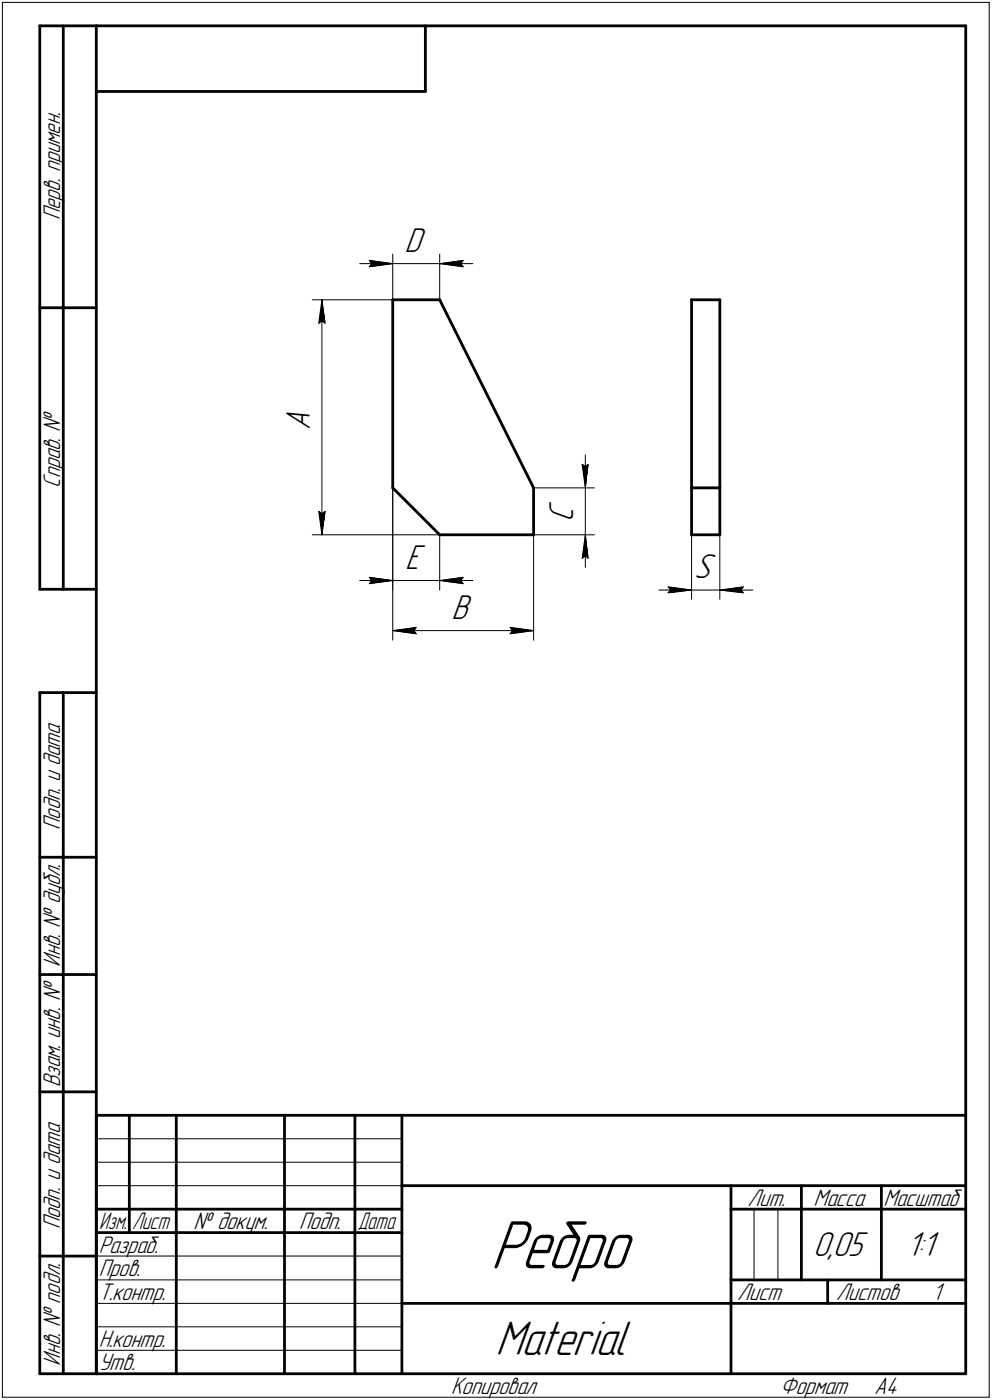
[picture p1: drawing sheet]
<svg xmlns="http://www.w3.org/2000/svg" width="211mm" height="298mm" viewBox="0 0 211 298" stroke-linecap="round" stroke-linejoin="round" font-family="sans-serif">
<defs><g id="words">
<text font-size="15.6" x="104.4" y="270.1">Ребро</text>
<text font-size="10.9" x="105.4" y="288.5">Material</text>
<g font-size="7.8">
<text x="86" y="53.6">D</text>
<text x="66" y="91.6" transform="rotate(-90 66 91.6)">A</text>
<text x="122" y="111.2" transform="rotate(-90 122 111.2)">C</text>
<text x="86.2" y="121.1">E</text>
<text x="147.7" y="123.1">S</text>
<text x="96" y="131.7">B</text>
<text x="173" y="267.5">0,05</text>
<text x="192.9" y="267.5">1:1</text>
</g>
<g font-size="5.4">
<text x="12.8" y="46.9" transform="rotate(-90 12.8 46.9)">Перв. примен.</text>
<text x="12.8" y="103.8" transform="rotate(-90 12.8 103.8)">Справ. №</text>
<text x="12.8" y="176.7" transform="rotate(-90 12.8 176.7)">Подп. и дата</text>
<text x="12.8" y="205.8" transform="rotate(-90 12.8 205.8)">Инв. № дубл.</text>
<text x="12.8" y="231.6" transform="rotate(-90 12.8 231.6)">Взам. инв. №</text>
<text x="159.1" y="256.8">Лит.</text>
<text x="173.1" y="256.8">Масса</text>
<text x="188" y="256.8">Масштаб</text>
<text x="12.8" y="261.7" transform="rotate(-90 12.8 261.7)">Подп. и дата</text>
<text x="41.2" y="261.8">№ докум.</text>
<text x="63.6" y="261.8">Подп.</text>
<text x="21" y="266.8">Разраб.</text>
<text x="21" y="271.8">Пров.</text>
<text x="21" y="276.8">Т.контр.</text>
<text x="156.9" y="276.8">Лист</text>
<text x="177.9" y="276.8">Листов</text>
<text x="198.4" y="276.8">1</text>
<text x="21" y="286.8">Н.контр.</text>
<text x="12.8" y="290.8" transform="rotate(-90 12.8 290.8)">Инв. № подл.</text>
<text x="21" y="291.8">Утв.</text>
<text x="96" y="296.8">Копировал</text>
<text x="166" y="296.8">Формат</text>
<text x="186" y="296.8">A4</text>
</g>
<g font-size="5.3">
<text x="21.1" y="261.8">Изм.</text>
<text x="28.1" y="261.8">Лист</text>
<text x="76.1" y="261.8">Дата</text>
</g>
</g></defs>
<g fill="none" stroke="#000" stroke-width=".59">
<path d="M8.5 5.5v120zM8.5 5.5h12zM13.5 5.5v120zM20.5 5.5v287zM20.5 5.5h185zM20.5 19.5h70zM90.5 5.5v14zM205.5 5.5v287zM8.5 65.5h12zM83.6 63.8v40.1zM83.6 63.8h10zM93.6 63.8l19.9 40.1z"/>
<path d="M147.2 63.8h6zM147.2 63.8v40.1zM153.2 63.8v40.1zM83.6 103.9l10 10zM93.6 113.9h19.9zM113.5 103.9v10zM147.2 113.9h6zM147.2 103.9v10zM147.2 103.9h6zM153.2 103.9v10zM8.5 125.5h12zM8.5 147.5v145z"/>
<path d="M8.5 147.5h12zM13.5 147.5v145zM8.5 182.5h12zM8.5 207.5h12zM8.5 232.5h12zM20.5 237.5h185zM20.5 237.5v55zM27.5 237.5v25zM37.5 237.5v55zM60.5 237.5v55zM75.5 237.5v55zM85.5 237.5v55z"/>
<path d="M20.5 257.5h65zM85.5 252.5h120zM155.5 252.5v40zM155.5 257.5h15zM170.5 252.5v20zM170.5 257.5h35zM187.5 252.5v20zM8.5 267.5h12zM20.5 262.5h65zM85.5 277.5h70zM155.5 277.5h50zM155.5 272.5h50z"/>
<path d="M176.1 272.5v5zM8.5 292.5h12zM20.5 292.5h185z"/>
</g>
<g fill="none" stroke="#000" stroke-width=".21">
<path d="M.5 .5v297zM.5 .5h210zM210.5 .5v297zM76.5 56.1h7.1zM78.6 55.5l5 .6zM78.6 55.5l.5 .6zM78.6 56.8l5-.7zM79.1 56.1l-.5 .7zM83.6 54.1v9.7zM83.6 56.1h10zM93.6 54.1v9.7zM93.6 56.1l5 .7z"/>
<path d="M93.6 56.1l5-.6zM93.6 56.1h7zM98 56.1l.6 .7zM98.6 55.5l-.6 .6zM66.5 63.8h17.1zM67.8 68.8l.7-.5zM68.5 63.8l.7 5zM68.5 68.3l.7 .5zM68.5 63.8l-.7 5zM68.5 63.8v50.1zM123.9 98.9l.6 .4zM123.9 98.9l.6 5z"/>
<path d="M124.5 99.3l.6-.4zM124.5 96.9v7zM125.1 98.9l-.6 5zM66.5 113.9h27.1zM67.8 108.9l.7 5zM67.8 108.9l.7 .5zM68.5 109.4l.7-.5zM69.2 108.9l-.7 5zM83.6 103.9v32.4zM83.6 103.9v21.7zM93.6 113.9v11.7zM113.5 113.9v22.4z"/>
<path d="M113.5 113.9h13zM113.5 103.9h13zM123.9 118.9l.6-.5zM124.5 113.9l-.6 5zM124.5 118.4l.6 .5zM124.5 113.9l.6 5zM124.5 113.9v6.9zM124.5 103.9v10zM147.2 113.9v13.7zM153.2 113.9v13.7zM76.5 123.6h7.1zM78.6 122.9l5 .7z"/>
<path d="M78.6 122.9l.5 .7zM78.6 124.3l5-.7zM79.1 123.6l-.5 .7zM83.6 134.3l5-.7zM83.6 134.3l5 .7zM83.6 134.3h29.9zM83.6 123.6h10zM88.1 134.3l.5 .7zM88.6 133.6l-.5 .7zM93.6 123.6l5 .7zM93.6 123.6l5-.7zM93.6 123.6h7z"/>
<path d="M98 123.6l.6 .7zM98.6 122.9l-.6 .7zM108.5 135l5-.7zM108.5 133.6l.6 .7zM108.5 133.6l5 .7zM109.1 134.3l-.6 .7zM140.2 125.6h7zM142.2 125l5 .6zM142.2 125l.5 .6zM142.2 126.2l5-.6zM142.7 125.6l-.5 .6zM147.2 125.6h6z"/>
<path d="M153.2 125.6l5 .6zM153.2 125.6l5-.6zM153.2 125.6h7zM157.6 125.6l.6 .6zM158.2 125l-.6 .6zM20.5 247.5h65zM20.5 252.5h65zM20.5 242.5h65zM160.4 257.5v15zM165.5 257.5v15zM20.5 267.5h65zM20.5 272.5h65z"/>
<path d="M20.5 277.5h65zM.5 297.5h210zM20.5 282.5h65zM20.5 287.5h65z"/>
</g>
<g fill="#fff" stroke="#fff" stroke-width=".21">
<path d="M147.7 117.4h5zM147.7 117.5h5zM147.7 117.6h5zM147.7 117.7h5zM147.7 117.8h5zM147.7 117.9h5zM147.7 117.9h5zM147.7 118h5zM147.7 118.1h5zM147.7 118.2h5zM147.7 118.3h5zM147.7 118.4h5zM147.7 118.4h5zM147.7 118.5h5zM147.7 118.6h5zM147.7 118.7h5zM147.7 118.8h5zM147.7 118.9h5zM147.7 119h5zM147.7 119h5zM147.7 119.1h5zM147.7 119.2h5zM147.7 119.3h5zM147.7 119.4h5zM147.7 119.5h5zM147.7 119.5h5zM147.7 119.6h5zM147.7 119.7h5zM147.7 119.8h5zM147.7 119.9h5zM147.7 120h5zM147.7 120.1h5zM147.7 120.1h5zM147.7 120.2h5zM147.7 120.3h5zM147.7 120.4h5zM147.7 120.5h5zM147.7 120.6h5zM147.7 120.6h5zM147.7 120.7h5zM147.7 120.8h5zM147.7 120.9h5zM147.7 121h5zM147.7 121.1h5zM147.7 121.2h5zM147.7 121.2h5zM147.7 121.3h5zM147.7 121.4h5zM147.7 121.5h5zM147.7 121.6h5zM147.7 121.7h5zM147.7 121.8h5zM147.7 121.8h5zM147.7 121.9h5zM147.7 122h5zM147.7 122.1h5zM147.7 122.2h5zM147.7 122.3h5zM147.7 122.3h5zM147.7 122.4h5zM147.7 122.5h5zM147.7 122.6h5zM147.7 122.7h5zM147.7 122.8h5zM147.7 122.9h5zM147.7 122.9h5zM147.7 123h5zM147.7 123.1h5zM147.7 123.2h5zM147.7 123.3h5zM147.7 123.4h5zM147.7 123.4h5zM147.7 123.5h5zM147.7 123.6h5zM147.7 123.7h5zM147.7 123.8h5zM147.7 123.9h5zM147.7 124h5zM147.7 124h5zM147.7 124.1h5zM147.7 124.2h5zM147.7 124.3h5zM147.7 124.4h5zM147.7 124.5h5zM147.7 124.5h5z"/>
<path d="M141.6 124.5h.7zM141.6 124.5h1.3zM141.6 124.6h1.9zM141.6 124.7h2.6zM141.6 124.8h3.2zM141.6 124.9h3.8zM141.6 125h4zM141.6 125.1h4.2zM141.6 125.1h4.4zM141.6 125.2h4.6zM141.6 125.3h4.8zM141.6 125.4h5zM141.6 125.5h5.2zM141.6 125.6h5.4zM141.6 125.6h5.6zM141.6 125.7h5.4zM141.6 125.8h5.1zM141.6 125.9h5zM141.6 126h4.7zM141.6 126.1h4.4zM141.6 126.2h4.3zM141.6 126.2h4zM141.6 126.3h3.8zM141.6 126.4h3.2zM141.6 126.5h2.6zM141.6 126.6h1.9zM141.6 126.7h1.3zM141.6 126.7h.7z"/>
<path d="M158.1 124.5h.6zM157.5 124.5h1.2zM156.8 124.6h1.9zM156.2 124.7h2.5zM155.6 124.8h3.1zM154.9 124.9h3.8zM154.8 125h3.9zM154.6 125.1h4.1zM154.3 125.1h4.4zM154.2 125.2h4.5zM154 125.3h4.7zM153.8 125.4h4.9zM153.6 125.5h5.1zM153.4 125.6h5.3zM153.2 125.6h5.5zM153.4 125.7h5.3zM153.7 125.8h5zM153.8 125.9h4.9zM154.1 126h4.6zM154.3 126.1h4.4zM154.5 126.2h4.2zM154.8 126.2h3.9zM154.9 126.3h3.8zM155.6 126.4h3.1zM156.2 126.5h2.5zM156.8 126.6h1.9zM157.5 126.7h1.2zM158.1 126.7h.6z"/>
<path d="M60.4 86.2h7.1zM60.4 86.3h7.1zM60.4 86.4h7.1zM60.4 86.4h7.1zM60.4 86.5h7.1zM60.4 86.6h7.1zM60.4 86.7h7.1zM60.4 86.8h7.1zM60.4 86.9h7.1zM60.4 87h7.1zM60.4 87h7.1zM60.4 87.1h7.1zM60.4 87.2h7.1zM60.4 87.3h7.1zM60.4 87.4h7.1zM60.4 87.5h7.1zM60.4 87.5h7.1zM60.4 87.6h7.1zM60.4 87.7h7.1zM60.4 87.8h7.1zM60.4 87.9h7.1zM60.4 88h7.1zM60.4 88.1h7.1zM60.4 88.1h7.1zM60.4 88.2h7.1zM60.4 88.3h7.1zM60.4 88.4h7.1zM60.4 88.5h7.1zM60.4 88.6h7.1zM60.4 88.6h7.1zM60.4 88.7h7.1zM60.4 88.8h7.1zM60.4 88.9h7.1zM60.4 89h7.1zM60.4 89.1h7.1zM60.4 89.2h7.1zM60.4 89.2h7.1zM60.4 89.3h7.1zM60.4 89.4h7.1zM60.4 89.5h7.1zM60.4 89.6h7.1zM60.4 89.7h7.1zM60.4 89.7h7.1zM60.4 89.8h7.1zM60.4 89.9h7.1zM60.4 90h7.1zM60.4 90.1h7.1zM60.4 90.2h7.1zM60.4 90.3h7.1zM60.4 90.3h7.1zM60.4 90.4h7.1zM60.4 90.5h7.1zM60.4 90.6h7.1zM60.4 90.7h7.1zM60.4 90.8h7.1zM60.4 90.8h7.1zM60.4 90.9h7.1zM60.4 91h7.1zM60.4 91.1h7.1zM60.4 91.2h7.1zM60.4 91.3h7.1zM60.4 91.4h7.1zM60.4 91.4h7.1z"/>
<path d="M67.2 108.4h2.5zM67.3 108.5h2.4zM67.3 108.5h2.4zM67.3 108.6h2.4zM67.3 108.7h2.4zM67.3 108.8h2.4zM67.3 108.9h2.4zM67.3 109h2.4zM67.4 109.1h2.3zM67.4 109.1h2.2zM67.4 109.2h2.2zM67.4 109.3h2.2zM67.4 109.4h2.2zM67.4 109.5h2.2zM67.4 109.6h2.2zM67.5 109.6h2.1zM67.5 109.7h2.1zM67.5 109.8h2.1zM67.5 109.9h2zM67.5 110h2zM67.5 110.1h2zM67.5 110.2h2zM67.5 110.2h2zM67.6 110.3h1.9zM67.6 110.4h1.9zM67.6 110.5h1.9zM67.6 110.6h1.9zM67.6 110.7h1.8zM67.6 110.7h1.8zM67.6 110.8h1.8zM67.6 110.9h1.8zM67.6 111h1.8zM67.6 111.1h1.8zM67.6 111.2h1.8zM67.6 111.3h1.8zM67.6 111.3h1.8zM67.6 111.4h1.7zM67.7 111.5h1.6zM67.7 111.6h1.6zM67.7 111.7h1.6zM67.7 111.8h1.6zM67.7 111.8h1.6zM67.7 111.9h1.6zM67.7 112h1.6zM67.7 112.1h1.6zM67.8 112.2h1.5zM67.8 112.3h1.5zM67.9 112.4h1.3zM67.9 112.4h1.3zM68 112.5h1.1zM68 112.6h1.1zM68 112.7h1zM68.1 112.8h.9zM68.1 112.9h.9zM68.2 112.9h.7zM68.2 113h.7zM68.2 113.1h.6zM68.2 113.2h.6zM68.2 113.3h.5zM68.3 113.4h.4zM68.3 113.5h.4zM68.4 113.5h.3zM68.4 113.6h.3z"/>
<path d="M68.4 64.1h.3zM68.4 64.2h.3zM68.3 64.3h.4zM68.3 64.3h.4zM68.2 64.4h.5zM68.2 64.5h.6zM68.2 64.6h.6zM68.2 64.7h.7zM68.2 64.8h.7zM68.1 64.9h.9zM68.1 64.9h.9zM68 65h1zM68 65.1h1.1zM68 65.2h1.1zM67.9 65.3h1.3zM67.9 65.4h1.3zM67.8 65.4h1.5zM67.8 65.5h1.5zM67.7 65.6h1.6zM67.7 65.7h1.6zM67.7 65.8h1.6zM67.7 65.9h1.6zM67.7 66h1.6zM67.7 66h1.6zM67.7 66.1h1.6zM67.7 66.2h1.6zM67.6 66.3h1.7zM67.6 66.4h1.8zM67.6 66.5h1.8zM67.6 66.5h1.8zM67.6 66.6h1.8zM67.6 66.7h1.8zM67.6 66.8h1.8zM67.6 66.9h1.8zM67.6 67h1.8zM67.6 67.1h1.8zM67.6 67.1h1.9zM67.6 67.2h1.9zM67.6 67.3h1.9zM67.6 67.4h1.9zM67.5 67.5h2zM67.5 67.6h2zM67.5 67.6h2zM67.5 67.7h2zM67.5 67.8h2zM67.5 67.9h2.1zM67.5 68h2.1zM67.5 68.1h2.1zM67.4 68.2h2.2zM67.4 68.2h2.2zM67.4 68.3h2.2zM67.4 68.4h2.2zM67.4 68.5h2.2zM67.4 68.6h2.2zM67.4 68.7h2.3zM67.3 68.7h2.4zM67.3 68.8h2.4zM67.3 68.9h2.4zM67.3 69h2.4zM67.3 69.1h2.4zM67.3 69.2h2.4zM67.3 69.3h2.4z"/>
<path d="M96 126.2h5zM96 126.2h5zM96 126.3h5zM96 126.4h5zM96 126.5h5zM96 126.6h5zM96 126.7h5zM96 126.7h5zM96 126.8h5zM96 126.9h5zM96 127h5zM96 127.1h5zM96 127.2h5zM96 127.3h5zM96 127.3h5zM96 127.4h5zM96 127.5h5zM96 127.6h5zM96 127.7h5zM96 127.8h5zM96 127.8h5zM96 127.9h5zM96 128h5zM96 128.1h5zM96 128.2h5zM96 128.3h5zM96 128.4h5zM96 128.4h5zM96 128.5h5zM96 128.6h5zM96 128.7h5zM96 128.8h5zM96 128.9h5zM96 128.9h5zM96 129h5zM96 129.1h5zM96 129.2h5zM96 129.3h5zM96 129.4h5zM96 129.5h5zM96 129.5h5zM96 129.6h5zM96 129.7h5zM96 129.8h5zM96 129.9h5zM96 130h5zM96 130h5zM96 130.1h5zM96 130.2h5zM96 130.3h5zM96 130.4h5zM96 130.5h5zM96 130.6h5zM96 130.6h5zM96 130.7h5zM96 130.8h5zM96 130.9h5zM96 131h5zM96 131.1h5zM96 131.1h5zM96 131.2h5zM96 131.3h5zM96 131.4h5zM96 131.5h5zM96 131.6h5zM96 131.7h5zM96 131.7h5zM96 131.8h5zM96 131.9h5zM96 132h5zM96 132.1h5zM96 132.2h5zM96 132.2h5zM96 132.3h5zM96 132.4h5zM96 132.5h5zM96 132.6h5zM96 132.7h5zM96 132.8h5zM96 132.8h5zM96 132.9h5zM96 133h5zM96 133.1h5zM96 133.2h5z"/>
<path d="M88.5 133.1h.6zM87.9 133.2h1.2zM87.2 133.3h1.9zM86.6 133.3h2.5zM86 133.4h3.1zM85.3 133.5h3.8zM85.2 133.6h3.9zM85 133.7h4.1zM84.8 133.8h4.3zM84.6 133.9h4.5zM84.4 133.9h4.7zM84.2 134h4.9zM84 134.1h5.1zM83.8 134.2h5.3zM83.6 134.3h5.5zM83.8 134.4h5.3zM84 134.5h5.1zM84.2 134.5h4.9zM84.4 134.6h4.7zM84.6 134.7h4.5zM84.8 134.8h4.3zM85 134.9h4.1zM85.2 135h3.9zM85.3 135h3.8zM86.1 135.1h3zM86.9 135.2h2.2zM87.6 135.3h1.5zM88.4 135.4h.7z"/>
<path d="M108 133.1h.7zM108 133.2h1.3zM108 133.3h1.9zM108 133.3h2.6zM108 133.4h3.2zM108 133.5h3.8zM108 133.6h4zM108 133.7h4.2zM108 133.8h4.4zM108 133.9h4.6zM108 133.9h4.8zM108 134h4.9zM108 134.1h5.2zM108 134.2h5.4zM108 134.3h5.5zM108 134.4h5.4zM108 134.5h5.2zM108 134.5h4.9zM108 134.6h4.8zM108 134.7h4.6zM108 134.8h4.4zM108 134.9h4.2zM108 135h4zM108 135h3.8zM108 135.1h3.1zM108 135.2h2.3zM108 135.3h1.6zM108 135.4h.8z"/>
<path d="M116.4 106.6h7.1zM116.4 106.7h7.1zM116.4 106.8h7.1zM116.4 106.8h7.1zM116.4 106.9h7.1zM116.4 107h7.1zM116.4 107.1h7.1zM116.4 107.2h7.1zM116.4 107.3h7.1zM116.4 107.4h7.1zM116.4 107.4h7.1zM116.4 107.5h7.1zM116.4 107.6h7.1zM116.4 107.7h7.1zM116.4 107.8h7.1zM116.4 107.9h7.1zM116.4 107.9h7.1zM116.4 108h7.1zM116.4 108.1h7.1zM116.4 108.2h7.1zM116.4 108.3h7.1zM116.4 108.4h7.1zM116.4 108.5h7.1zM116.4 108.5h7.1zM116.4 108.6h7.1zM116.4 108.7h7.1zM116.4 108.8h7.1zM116.4 108.9h7.1zM116.4 109h7.1zM116.4 109.1h7.1zM116.4 109.1h7.1zM116.4 109.2h7.1zM116.4 109.3h7.1zM116.4 109.4h7.1zM116.4 109.5h7.1zM116.4 109.6h7.1zM116.4 109.6h7.1zM116.4 109.7h7.1zM116.4 109.8h7.1zM116.4 109.9h7.1zM116.4 110h7.1zM116.4 110.1h7.1zM116.4 110.2h7.1zM116.4 110.2h7.1zM116.4 110.3h7.1zM116.4 110.4h7.1zM116.4 110.5h7.1zM116.4 110.6h7.1zM116.4 110.7h7.1zM116.4 110.7h7.1zM116.4 110.8h7.1zM116.4 110.9h7.1zM116.4 111h7.1zM116.4 111.1h7.1z"/>
<path d="M124.5 114.1h.2zM124.5 114.2h.2zM124.4 114.3h.3zM124.4 114.4h.4zM124.3 114.5h.5zM124.3 114.6h.6zM124.3 114.6h.6zM124.2 114.7h.7zM124.2 114.8h.8zM124.1 114.9h.9zM124.1 115h.9zM124 115.1h1.1zM124 115.1h1.1zM124 115.2h1.1zM124 115.3h1.1zM124 115.4h1.1zM123.9 115.5h1.3zM123.9 115.6h1.3zM123.8 115.7h1.4zM123.8 115.7h1.5zM123.8 115.8h1.5zM123.8 115.9h1.5zM123.8 116h1.5zM123.8 116.1h1.5zM123.8 116.2h1.5zM123.8 116.2h1.5zM123.7 116.3h1.7zM123.7 116.4h1.7zM123.7 116.5h1.7zM123.7 116.6h1.7zM123.7 116.7h1.7zM123.7 116.8h1.7zM123.7 116.8h1.7zM123.6 116.9h1.9zM123.6 117h1.9zM123.6 117.1h1.9zM123.6 117.2h1.9zM123.6 117.3h1.9zM123.6 117.3h1.9zM123.6 117.4h1.9zM123.5 117.5h2zM123.5 117.6h2.1zM123.5 117.7h2.1zM123.5 117.8h2.1zM123.5 117.9h2.1zM123.5 117.9h2.1zM123.5 118h2.1zM123.5 118.1h2.1zM123.4 118.2h2.2zM123.4 118.3h2.2zM123.4 118.4h2.2zM123.4 118.4h2.2zM123.4 118.5h2.2zM123.4 118.6h2.2zM123.4 118.7h2.2zM123.4 118.8h2.3zM123.4 118.9h2.3zM123.4 119h2.3zM123.4 119h2.3zM123.4 119.1h2.3zM123.4 119.2h2.3zM123.4 119.3h2.3z"/>
<path d="M123.3 98.4h2.4zM123.4 98.5h2.3zM123.4 98.6h2.3zM123.4 98.6h2.3zM123.4 98.7h2.3zM123.4 98.8h2.3zM123.4 98.9h2.3zM123.4 99h2.3zM123.4 99.1h2.2zM123.4 99.1h2.2zM123.4 99.2h2.2zM123.4 99.3h2.2zM123.4 99.4h2.2zM123.4 99.5h2.2zM123.4 99.6h2.2zM123.5 99.7h2.1zM123.5 99.7h2.1zM123.5 99.8h2.1zM123.5 99.9h2.1zM123.5 100h2.1zM123.5 100.1h2.1zM123.5 100.2h2.1zM123.5 100.2h2zM123.6 100.3h1.9zM123.6 100.4h1.9zM123.6 100.5h1.9zM123.6 100.6h1.9zM123.6 100.7h1.9zM123.6 100.8h1.9zM123.6 100.8h1.9zM123.7 100.9h1.7zM123.7 101h1.7zM123.7 101.1h1.7zM123.7 101.2h1.7zM123.7 101.3h1.7zM123.7 101.3h1.7zM123.7 101.4h1.7zM123.8 101.5h1.5zM123.8 101.6h1.5zM123.8 101.7h1.5zM123.8 101.8h1.5zM123.8 101.9h1.5zM123.8 101.9h1.5zM123.8 102h1.5zM123.8 102.1h1.4zM123.9 102.2h1.3zM123.9 102.3h1.3zM124 102.4h1.1zM124 102.4h1.1zM124 102.5h1.1zM124 102.6h1.1zM124 102.7h1.1zM124.1 102.8h.9zM124.1 102.9h.9zM124.2 103h.8zM124.2 103h.7zM124.3 103.1h.6zM124.3 103.2h.6zM124.3 103.3h.5zM124.4 103.4h.4zM124.4 103.5h.3zM124.5 103.5h.2zM124.5 103.6h.2z"/>
<path d="M86 48h5zM86 48.1h5zM86 48.2h5zM86 48.3h5zM86 48.3h5zM86 48.4h5zM86 48.5h5zM86 48.6h5zM86 48.7h5zM86 48.8h5zM86 48.9h5zM86 48.9h5zM86 49h5zM86 49.1h5zM86 49.2h5zM86 49.3h5zM86 49.4h5zM86 49.4h5zM86 49.5h5zM86 49.6h5zM86 49.7h5zM86 49.8h5zM86 49.9h5zM86 50h5zM86 50h5zM86 50.1h5zM86 50.2h5zM86 50.3h5zM86 50.4h5zM86 50.5h5zM86 50.5h5zM86 50.6h5zM86 50.7h5zM86 50.8h5zM86 50.9h5zM86 51h5zM86 51.1h5zM86 51.1h5zM86 51.2h5zM86 51.3h5zM86 51.4h5zM86 51.5h5zM86 51.6h5zM86 51.6h5zM86 51.7h5zM86 51.8h5zM86 51.9h5zM86 52h5zM86 52.1h5zM86 52.2h5zM86 52.2h5zM86 52.3h5zM86 52.4h5zM86 52.5h5zM86 52.6h5zM86 52.7h5zM86 52.7h5zM86 52.8h5zM86 52.9h5zM86 53h5zM86 53.1h5zM86 53.2h5zM86 53.3h5zM86 53.3h5zM86 53.4h5zM86 53.5h5zM86 53.6h5zM86 53.7h5zM86 53.8h5zM86 53.8h5zM86 53.9h5zM86 54h5zM86 54.1h5zM86 54.2h5zM86 54.3h5zM86 54.4h5zM86 54.4h5zM86 54.5h5zM86 54.6h5zM86 54.7h5zM86 54.8h5zM86 54.9h5zM86 54.9h5zM86 55h5z"/>
<path d="M78.1 54.9h.6zM78.1 55h1.2zM78.1 55.1h1.8zM78.1 55.2h2.5zM78.1 55.3h3.1zM78.1 55.4h3.7zM78.1 55.5h3.9zM78.1 55.5h4.1zM78.1 55.6h4.3zM78.1 55.7h4.5zM78.1 55.8h4.7zM78.1 55.9h4.9zM78.1 56h5.1zM78.1 56h5.3zM78.1 56.1h5.5zM78.1 56.2h5.3zM78.1 56.3h5.1zM78.1 56.4h4.9zM78.1 56.5h4.7zM78.1 56.6h4.5zM78.1 56.6h4.3zM78.1 56.7h4.1zM78.1 56.8h3.9zM78.1 56.9h3.7zM78.1 57h3zM78.1 57.1h2.2zM78.1 57.1h1.5zM78.1 57.2h.7z"/>
<path d="M98.5 54.9h.6zM97.9 55h1.2zM97.2 55.1h1.9zM96.6 55.2h2.5zM96 55.3h3.1zM95.3 55.4h3.8zM95.2 55.5h3.9zM95 55.5h4.1zM94.7 55.6h4.4zM94.6 55.7h4.5zM94.4 55.8h4.7zM94.1 55.9h5zM94 56h5.1zM93.8 56h5.3zM93.6 56.1h5.5zM93.8 56.2h5.3zM94 56.3h5.1zM94.1 56.4h5zM94.4 56.5h4.7zM94.6 56.6h4.5zM94.7 56.6h4.4zM95 56.7h4.1zM95.2 56.8h3.9zM95.3 56.9h3.8zM96.1 57h3zM96.9 57.1h2.2zM97.6 57.1h1.5zM98.4 57.2h.7z"/>
<path d="M86.3 115.5h4.5zM86.3 115.6h4.5zM86.3 115.7h4.5zM86.3 115.7h4.5zM86.3 115.8h4.5zM86.3 115.9h4.5zM86.3 116h4.5zM86.3 116.1h4.5zM86.3 116.2h4.5zM86.3 116.2h4.5zM86.3 116.3h4.5zM86.3 116.4h4.5zM86.3 116.5h4.5zM86.3 116.6h4.5zM86.3 116.7h4.5zM86.3 116.8h4.5zM86.3 116.8h4.5zM86.3 116.9h4.5zM86.3 117h4.5zM86.3 117.1h4.5zM86.3 117.2h4.5zM86.3 117.3h4.5zM86.3 117.3h4.5zM86.3 117.4h4.5zM86.3 117.5h4.5zM86.3 117.6h4.5zM86.3 117.7h4.5zM86.3 117.8h4.5zM86.3 117.9h4.5zM86.3 117.9h4.5zM86.3 118h4.5zM86.3 118.1h4.5zM86.3 118.2h4.5zM86.3 118.3h4.5zM86.3 118.4h4.5zM86.3 118.4h4.5zM86.3 118.5h4.5zM86.3 118.6h4.5zM86.3 118.7h4.5zM86.3 118.8h4.5zM86.3 118.9h4.5zM86.3 119h4.5zM86.3 119h4.5zM86.3 119.1h4.5zM86.3 119.2h4.5zM86.3 119.3h4.5zM86.3 119.4h4.5zM86.3 119.5h4.5zM86.3 119.5h4.5zM86.3 119.6h4.5zM86.3 119.7h4.5zM86.3 119.8h4.5zM86.3 119.9h4.5zM86.3 120h4.5zM86.3 120.1h4.5zM86.3 120.1h4.5zM86.3 120.2h4.5zM86.3 120.3h4.5zM86.3 120.4h4.5zM86.3 120.5h4.5zM86.3 120.6h4.5zM86.3 120.6h4.5zM86.3 120.7h4.5zM86.3 120.8h4.5zM86.3 120.9h4.5zM86.3 121h4.5zM86.3 121.1h4.5zM86.3 121.2h4.5zM86.3 121.2h4.5zM86.3 121.3h4.5zM86.3 121.4h4.5zM86.3 121.5h4.5zM86.3 121.6h4.5zM86.3 121.7h4.5zM86.3 121.8h4.5zM86.3 121.8h4.5zM86.3 121.9h4.5zM86.3 122h4.5zM86.3 122.1h4.5zM86.3 122.2h4.5zM86.3 122.3h4.5zM86.3 122.3h4.5zM86.3 122.4h4.5zM86.3 122.5h4.5z"/>
<path d="M78.1 122.4h.6zM78.1 122.5h1.2zM78.1 122.6h1.8zM78.1 122.7h2.5zM78.1 122.8h3.1zM78.1 122.9h3.7zM78.1 122.9h3.9zM78.1 123h4.1zM78.1 123.1h4.3zM78.1 123.2h4.5zM78.1 123.3h4.7zM78.1 123.4h4.9zM78.1 123.4h5.1zM78.1 123.5h5.3zM78.1 123.6h5.5zM78.1 123.7h5.3zM78.1 123.8h5.1zM78.1 123.9h4.9zM78.1 124h4.7zM78.1 124h4.5zM78.1 124.1h4.3zM78.1 124.2h4.1zM78.1 124.3h3.9zM78.1 124.4h3.7zM78.1 124.5h3zM78.1 124.5h2.2zM78.1 124.6h1.5zM78.1 124.7h.7z"/>
<path d="M98.5 122.4h.6zM97.9 122.5h1.2zM97.2 122.6h1.9zM96.6 122.7h2.5zM96 122.8h3.1zM95.3 122.9h3.8zM95.2 122.9h3.9zM95 123h4.1zM94.7 123.1h4.4zM94.6 123.2h4.5zM94.4 123.3h4.7zM94.1 123.4h5zM94 123.4h5.1zM93.8 123.5h5.3zM93.6 123.6h5.5zM93.8 123.7h5.3zM94 123.8h5.1zM94.1 123.9h5zM94.4 124h4.7zM94.6 124h4.5zM94.7 124.1h4.4zM95 124.2h4.1zM95.2 124.3h3.9zM95.3 124.4h3.8zM96.1 124.5h3zM96.9 124.5h2.2zM97.6 124.6h1.5zM98.4 124.7h.7z"/>
</g>
<g fill="#000" stroke="#000" stroke-width=".21">
<path d="M78.7 55.5h.5zM78.7 55.6h1.1zM78.8 55.7h1.7zM78.8 55.8h2.3zM78.9 55.9h2.8zM79 56h3.4zM79.1 56h3.9z"/>
<path d="M79.1 56.1h4.5zM79.1 56.2h3.9zM79 56.3h3.4zM78.9 56.4h2.8zM78.8 56.5h2.3zM78.8 56.6h1.7zM78.7 56.6h1.1zM78.7 56.7h.5z"/>
<path d="M93.6 56.1h4.4zM94.2 56.2h3.9zM94.8 56.3h3.4zM95.5 56.4h2.8zM96.1 56.5h2.2zM96.7 56.6h1.7zM97.4 56.6h1.1zM98 56.7h.6z"/>
<path d="M98 55.5h.6zM97.4 55.6h1.1zM96.7 55.7h1.7zM96.1 55.8h2.2zM95.5 55.9h2.8zM94.8 56h3.4zM94.2 56h3.9z"/>
<path d="M68.3 65.1h.2zM68.3 65.2h.2zM68.3 65.3h.2zM68.3 65.4h.2zM68.3 65.4h.2zM68.3 65.5h.2zM68.3 65.6h.2zM68.3 65.7h.2zM68.2 65.8h.3zM68.2 65.9h.3zM68.2 66h.3zM68.2 66h.3zM68.2 66.1h.3zM68.2 66.2h.3zM68.2 66.3h.3zM68.2 66.4h.3zM68.2 66.5h.3zM68.2 66.5h.3zM68.2 66.6h.3zM68.2 66.7h.3zM68.2 66.8h.3zM68.2 66.9h.3zM68.1 67h.4zM68.1 67.1h.4zM68.1 67.1h.4zM68.1 67.2h.4zM68.1 67.3h.4zM68.1 67.4h.4zM68.1 67.5h.4zM68.1 67.6h.4zM68 67.6h.5zM68 67.7h.5zM68 67.8h.5zM68 67.9h.5zM68 68h.5zM68 68.1h.5zM68 68.2h.5zM67.9 68.2h.6zM67.9 68.3h.6zM67.9 68.4h.5zM67.9 68.5h.4zM67.9 68.6h.3zM67.9 68.7h.2z"/>
<path d="M68.5 64.5h.2zM68.5 64.6h.2zM68.5 64.7h.2zM68.5 64.8h.2zM68.5 64.9h.2zM68.5 64.9h.2zM68.5 65h.2zM68.5 65.1h.2zM68.5 65.2h.2zM68.5 65.3h.2zM68.5 65.4h.2zM68.5 65.4h.2zM68.5 65.5h.2zM68.5 65.6h.2zM68.5 65.7h.2zM68.5 65.8h.3zM68.5 65.9h.3zM68.5 66h.3zM68.5 66h.3zM68.5 66.1h.3zM68.5 66.2h.3zM68.5 66.3h.3zM68.5 66.4h.4zM68.5 66.5h.4zM68.5 66.5h.4zM68.5 66.6h.4zM68.5 66.7h.4zM68.5 66.8h.4zM68.5 66.9h.4zM68.5 67h.5zM68.5 67.1h.5zM68.5 67.1h.5zM68.5 67.2h.5zM68.5 67.3h.5zM68.5 67.4h.5zM68.5 67.5h.5zM68.5 67.6h.5zM68.5 67.6h.6zM68.5 67.7h.6zM68.5 67.8h.6zM68.5 67.9h.6zM68.5 68h.6zM68.5 68.1h.6zM68.5 68.2h.6zM68.5 68.2h.7zM68.5 68.3h.7zM68.7 68.4h.5zM68.7 68.5h.5zM68.8 68.6h.4zM69 68.7h.2z"/>
<path d="M124 99.1h.2zM124 99.1h.3zM124 99.2h.5zM124 99.3h.5zM124 99.4h.5zM124 99.5h.5zM124 99.6h.5zM124 99.7h.5zM124 99.7h.5zM124 99.8h.5zM124 99.9h.5zM124 100h.5zM124 100.1h.5zM124.1 100.2h.4zM124.1 100.2h.4zM124.1 100.3h.4zM124.1 100.4h.4zM124.1 100.5h.4zM124.1 100.6h.4zM124.1 100.7h.4zM124.1 100.8h.4zM124.2 100.8h.3zM124.2 100.9h.3zM124.2 101h.3zM124.2 101.1h.3zM124.2 101.2h.3zM124.2 101.3h.3zM124.2 101.3h.3zM124.3 101.4h.2zM124.3 101.5h.2zM124.3 101.6h.2zM124.3 101.7h.2zM124.3 101.8h.2zM124.3 101.9h.2zM124.3 101.9h.2zM124.4 102h.1zM124.4 102.1h.1zM124.4 102.2h.1zM124.4 102.3h.1zM124.4 102.4h.1zM124.4 102.4h.1zM124.4 102.5h.1zM124.4 102.6h.1z"/>
<path d="M125 99.1h.1zM124.8 99.1h.3zM124.7 99.2h.4zM124.5 99.3h.6zM124.5 99.4h.6zM124.5 99.5h.6zM124.5 99.6h.6zM124.5 99.7h.6zM124.5 99.7h.6zM124.5 99.8h.6zM124.5 99.9h.6zM124.5 100h.6zM124.5 100.1h.6zM124.5 100.2h.6zM124.5 100.2h.6zM124.5 100.3h.5zM124.5 100.4h.5zM124.5 100.5h.5zM124.5 100.6h.5zM124.5 100.7h.5zM124.5 100.8h.5zM124.5 100.8h.5zM124.5 100.9h.5zM124.5 101h.5zM124.5 101.1h.4zM124.5 101.2h.4zM124.5 101.3h.4zM124.5 101.3h.4zM124.5 101.4h.4zM124.5 101.5h.4zM124.5 101.6h.4zM124.5 101.7h.4zM124.5 101.8h.3zM124.5 101.9h.3zM124.5 101.9h.3zM124.5 102h.3zM124.5 102.1h.3zM124.5 102.2h.3zM124.5 102.3h.3zM124.5 102.4h.3zM124.5 102.4h.3zM124.5 102.5h.2zM124.5 102.6h.2zM124.5 102.7h.2zM124.5 102.8h.2zM124.5 102.9h.2zM124.5 103h.2zM124.5 103h.2zM124.5 103.1h.2z"/>
<path d="M67.9 109.1h.2zM67.9 109.1h.3zM67.9 109.2h.4zM67.9 109.3h.5zM67.9 109.4h.6zM67.9 109.5h.6zM68 109.6h.5zM68 109.6h.5zM68 109.7h.5zM68 109.8h.5zM68 109.9h.5zM68 110h.5zM68 110.1h.5zM68.1 110.2h.4zM68.1 110.2h.4zM68.1 110.3h.4zM68.1 110.4h.4zM68.1 110.5h.4zM68.1 110.6h.4zM68.1 110.7h.4zM68.1 110.7h.4zM68.2 110.8h.3zM68.2 110.9h.3zM68.2 111h.3zM68.2 111.1h.3zM68.2 111.2h.3zM68.2 111.3h.3zM68.2 111.3h.3zM68.2 111.4h.3zM68.2 111.5h.3zM68.2 111.6h.3zM68.2 111.7h.3zM68.2 111.8h.3zM68.2 111.8h.3zM68.2 111.9h.3zM68.3 112h.2zM68.3 112.1h.2zM68.3 112.2h.2zM68.3 112.3h.2zM68.3 112.4h.2zM68.3 112.4h.2zM68.3 112.5h.2zM68.3 112.6h.2z"/>
<path d="M69 109.1h.2zM68.8 109.1h.4zM68.7 109.2h.5zM68.7 109.3h.5zM68.5 109.4h.7zM68.5 109.5h.7zM68.5 109.6h.6zM68.5 109.6h.6zM68.5 109.7h.6zM68.5 109.8h.6zM68.5 109.9h.6zM68.5 110h.6zM68.5 110.1h.6zM68.5 110.2h.5zM68.5 110.2h.5zM68.5 110.3h.5zM68.5 110.4h.5zM68.5 110.5h.5zM68.5 110.6h.5zM68.5 110.7h.5zM68.5 110.7h.5zM68.5 110.8h.4zM68.5 110.9h.4zM68.5 111h.4zM68.5 111.1h.4zM68.5 111.2h.4zM68.5 111.3h.4zM68.5 111.3h.4zM68.5 111.4h.3zM68.5 111.5h.3zM68.5 111.6h.3zM68.5 111.7h.3zM68.5 111.8h.3zM68.5 111.8h.3zM68.5 111.9h.3zM68.5 112h.2zM68.5 112.1h.2zM68.5 112.2h.2zM68.5 112.3h.2zM68.5 112.4h.2zM68.5 112.4h.2zM68.5 112.5h.2zM68.5 112.6h.2zM68.5 112.7h.2zM68.5 112.8h.2zM68.5 112.9h.2zM68.5 112.9h.2zM68.5 113h.2zM68.5 113.1h.2zM68.5 113.2h.2z"/>
<path d="M124.4 115.1h.1zM124.4 115.2h.1zM124.4 115.3h.1zM124.4 115.4h.1zM124.4 115.5h.1zM124.4 115.6h.1zM124.4 115.7h.1zM124.4 115.7h.1zM124.3 115.8h.2zM124.3 115.9h.2zM124.3 116h.2zM124.3 116.1h.2zM124.3 116.2h.2zM124.3 116.2h.2zM124.3 116.3h.2zM124.2 116.4h.3zM124.2 116.5h.3zM124.2 116.6h.3zM124.2 116.7h.3zM124.2 116.8h.3zM124.2 116.8h.3zM124.2 116.9h.3zM124.1 117h.4zM124.1 117.1h.4zM124.1 117.2h.4zM124.1 117.3h.4zM124.1 117.3h.4zM124.1 117.4h.4zM124.1 117.5h.4zM124.1 117.6h.4zM124 117.7h.5zM124 117.8h.5zM124 117.9h.5zM124 117.9h.5zM124 118h.5zM124 118.1h.5zM124 118.2h.5zM124 118.3h.5zM124 118.4h.5zM124 118.4h.5zM124 118.5h.4zM124 118.6h.2zM124 118.7h.1z"/>
<path d="M124.5 114.6h.2zM124.5 114.7h.2zM124.5 114.8h.2zM124.5 114.9h.2zM124.5 115h.2zM124.5 115.1h.2zM124.5 115.1h.2zM124.5 115.2h.2zM124.5 115.3h.3zM124.5 115.4h.3zM124.5 115.5h.3zM124.5 115.6h.3zM124.5 115.7h.3zM124.5 115.7h.3zM124.5 115.8h.3zM124.5 115.9h.3zM124.5 116h.3zM124.5 116.1h.4zM124.5 116.2h.4zM124.5 116.2h.4zM124.5 116.3h.4zM124.5 116.4h.4zM124.5 116.5h.4zM124.5 116.6h.4zM124.5 116.7h.4zM124.5 116.8h.5zM124.5 116.8h.5zM124.5 116.9h.5zM124.5 117h.5zM124.5 117.1h.5zM124.5 117.2h.5zM124.5 117.3h.5zM124.5 117.3h.5zM124.5 117.4h.5zM124.5 117.5h.6zM124.5 117.6h.6zM124.5 117.7h.6zM124.5 117.8h.6zM124.5 117.9h.6zM124.5 117.9h.6zM124.5 118h.6zM124.5 118.1h.6zM124.5 118.2h.6zM124.5 118.3h.6zM124.5 118.4h.6zM124.7 118.4h.4zM124.8 118.5h.3zM124.9 118.6h.2zM125 118.7h.1z"/>
<path d="M78.7 123h.5zM78.7 123.1h1.1zM78.8 123.2h1.7zM78.8 123.3h2.3zM78.9 123.4h2.8zM79 123.4h3.4zM79.1 123.5h3.9z"/>
<path d="M79.1 123.6h4.5zM79.1 123.7h3.9zM79 123.8h3.4zM78.9 123.9h2.8zM78.8 124h2.3zM78.8 124h1.7zM78.7 124.1h1.1zM78.7 124.2h.5z"/>
<path d="M83.6 134.3h4.5zM84.2 134.4h3.9zM84.8 134.5h3.4zM85.5 134.5h2.8zM86.1 134.6h2.2zM86.7 134.7h1.7zM87.4 134.8h1.1zM88 134.9h.6z"/>
<path d="M88 133.7h.6zM87.4 133.8h1.1zM86.7 133.9h1.7zM86.1 133.9h2.2zM85.5 134h2.8zM84.8 134.1h3.4zM84.2 134.2h3.9z"/>
<path d="M93.6 123.6h4.4zM94.2 123.7h3.9zM94.8 123.8h3.4zM95.5 123.9h2.8zM96.1 124h2.2zM96.7 124h1.7zM97.4 124.1h1.1zM98 124.2h.6z"/>
<path d="M98 123h.6zM97.4 123.1h1.1zM96.7 123.2h1.7zM96.1 123.3h2.2zM95.5 123.4h2.8zM94.8 123.4h3.4zM94.2 123.5h3.9z"/>
<path d="M108.6 133.7h.6zM108.7 133.8h1.1zM108.8 133.9h1.7zM108.8 133.9h2.3zM108.9 134h2.8zM109 134.1h3.4zM109.1 134.2h3.8z"/>
<path d="M109.1 134.3h4.4zM109.1 134.4h3.8zM109 134.5h3.4zM108.9 134.5h2.8zM108.8 134.6h2.3zM108.8 134.7h1.7zM108.7 134.8h1.1zM108.6 134.9h.6z"/>
<path d="M142.2 125.1h.6zM142.3 125.1h1.1zM142.4 125.2h1.7zM142.4 125.3h2.3zM142.5 125.4h2.8zM142.6 125.5h3.4zM142.7 125.6h3.9z"/>
<path d="M142.7 125.6h4.5zM142.7 125.7h3.8zM142.6 125.8h3.2zM142.5 125.9h2.5zM142.4 126h2zM142.3 126.1h1.3zM142.2 126.2h.7z"/>
<path d="M153.2 125.6h4.4zM153.9 125.7h3.8zM154.6 125.8h3.2zM155.4 125.9h2.5zM156 126h2zM156.8 126.1h1.3zM157.5 126.2h.7z"/>
<path d="M157.6 125.1h.6zM157 125.1h1.1zM156.3 125.2h1.7zM155.7 125.3h2.2zM155.1 125.4h2.8zM154.4 125.5h3.4zM153.8 125.6h3.9z"/>
</g>
<use href="#words"/>
</svg>
